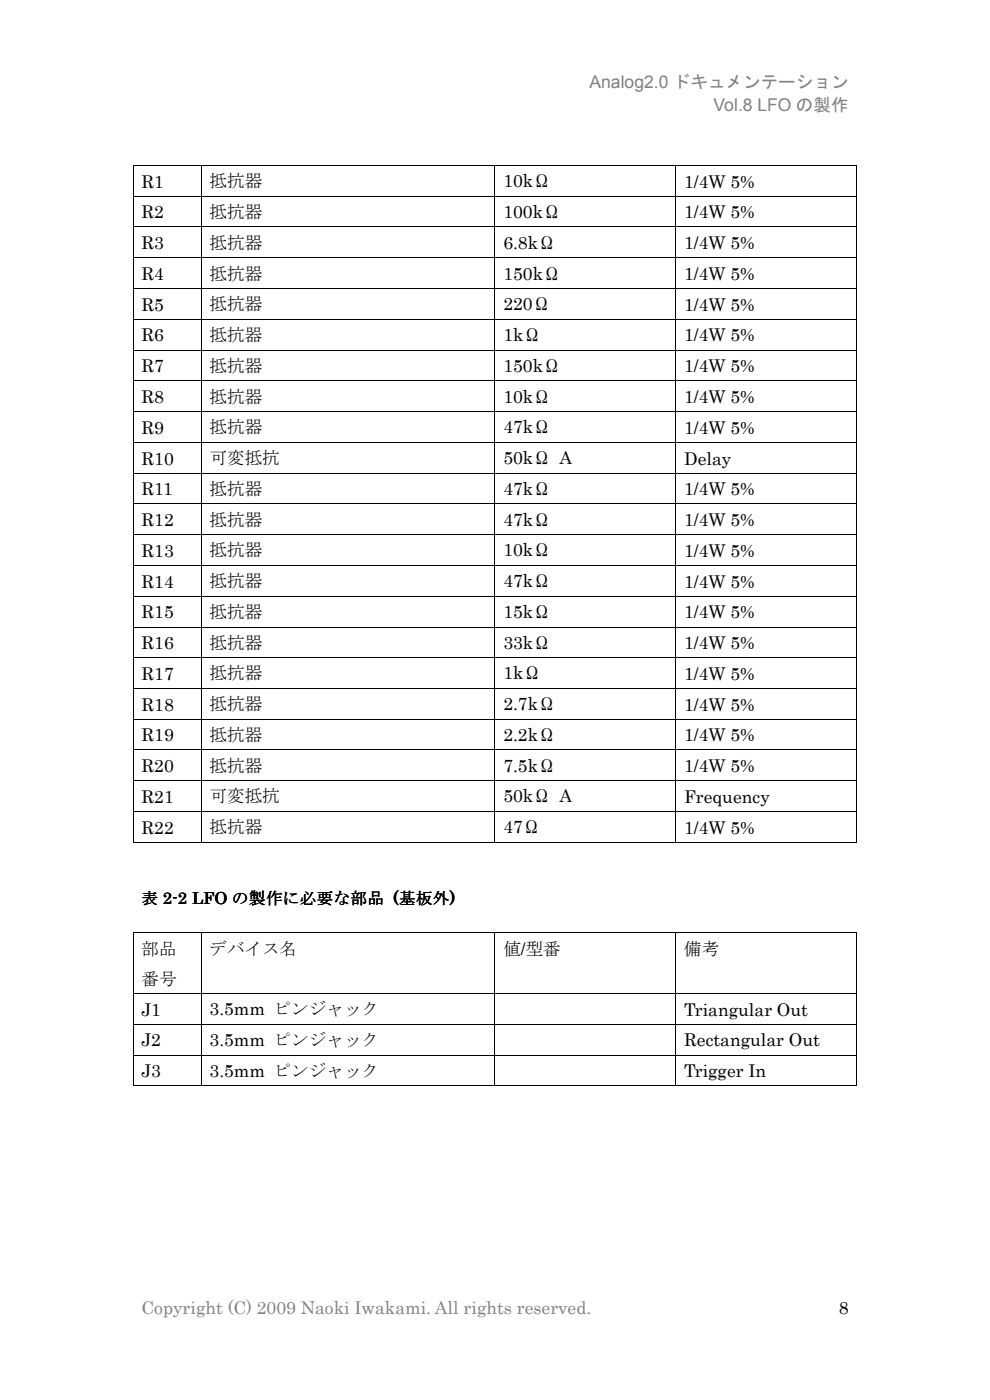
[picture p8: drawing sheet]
<svg xmlns="http://www.w3.org/2000/svg" width="210mm" height="297mm" viewBox="0 0 210 297" stroke-linecap="round" stroke-linejoin="round" font-family="sans-serif">
<defs><g id="words">
<g font-size="3.7" fill="#808080">
<text x="125" y="18.8">Analog2.0 ドキュメンテーション</text>
<text x="151.3" y="23.6">Vol.8 LFO の製作</text>
<text x="30" y="278.7">Copyright (C) 2009 Naoki Iwakami. All rights reserved.</text>
</g>
<g font-size="3.7">
<text x="30" y="39.8">R1</text>
<text x="44.5" y="39.7">抵抗器</text>
<text x="106.8" y="39.7">10kΩ</text>
<text x="145.1" y="39.8">1/4W 5%</text>
<text x="30" y="46.3">R2</text>
<text x="44.5" y="46.2">抵抗器</text>
<text x="106.8" y="46.2">100kΩ</text>
<text x="145.1" y="46.3">1/4W 5%</text>
<text x="30" y="52.8">R3</text>
<text x="44.5" y="52.8">抵抗器</text>
<text x="106.8" y="52.8">6.8kΩ</text>
<text x="145.1" y="52.8">1/4W 5%</text>
<text x="30" y="59.4">R4</text>
<text x="44.5" y="59.3">抵抗器</text>
<text x="106.8" y="59.3">150kΩ</text>
<text x="145.1" y="59.4">1/4W 5%</text>
<text x="30" y="65.9">R5</text>
<text x="44.5" y="65.8">抵抗器</text>
<text x="106.8" y="65.8">220Ω</text>
<text x="145.1" y="65.9">1/4W 5%</text>
<text x="30" y="72.4">R6</text>
<text x="44.5" y="72.4">抵抗器</text>
<text x="106.8" y="72.4">1kΩ</text>
<text x="145.1" y="72.4">1/4W 5%</text>
<text x="30" y="79">R7</text>
<text x="44.5" y="78.9">抵抗器</text>
<text x="106.8" y="78.9">150kΩ</text>
<text x="145.1" y="79">1/4W 5%</text>
<text x="30" y="85.5">R8</text>
<text x="44.5" y="85.4">抵抗器</text>
<text x="106.8" y="85.4">10kΩ</text>
<text x="145.1" y="85.5">1/4W 5%</text>
<text x="30" y="92">R9</text>
<text x="44.5" y="91.9">抵抗器</text>
<text x="106.8" y="91.9">47kΩ</text>
<text x="145.1" y="92">1/4W 5%</text>
<text x="30" y="98.6">R10</text>
<text x="44.5" y="98.5">可変抵抗</text>
<text x="106.8" y="98.5">50kΩ A</text>
<text x="145.1" y="98.6">Delay</text>
<text x="30" y="105.1">R11</text>
<text x="44.5" y="105">抵抗器</text>
<text x="106.8" y="105">47kΩ</text>
<text x="145.1" y="105.1">1/4W 5%</text>
<text x="30" y="111.6">R12</text>
<text x="44.5" y="111.5">抵抗器</text>
<text x="106.8" y="111.5">47kΩ</text>
<text x="145.1" y="111.6">1/4W 5%</text>
<text x="30" y="118.1">R13</text>
<text x="44.5" y="118">抵抗器</text>
<text x="106.8" y="118">10kΩ</text>
<text x="145.1" y="118.1">1/4W 5%</text>
<text x="30" y="124.6">R14</text>
<text x="44.5" y="124.6">抵抗器</text>
<text x="106.8" y="124.6">47kΩ</text>
<text x="145.1" y="124.6">1/4W 5%</text>
<text x="30" y="131.2">R15</text>
<text x="44.5" y="131.1">抵抗器</text>
<text x="106.8" y="131.1">15kΩ</text>
<text x="145.1" y="131.2">1/4W 5%</text>
<text x="30" y="137.7">R16</text>
<text x="44.5" y="137.6">抵抗器</text>
<text x="106.8" y="137.6">33kΩ</text>
<text x="145.1" y="137.7">1/4W 5%</text>
<text x="30" y="144.2">R17</text>
<text x="44.5" y="144.2">抵抗器</text>
<text x="106.8" y="144.2">1kΩ</text>
<text x="145.1" y="144.2">1/4W 5%</text>
<text x="30" y="150.8">R18</text>
<text x="44.5" y="150.7">抵抗器</text>
<text x="106.8" y="150.7">2.7kΩ</text>
<text x="145.1" y="150.8">1/4W 5%</text>
<text x="30" y="157.3">R19</text>
<text x="44.5" y="157.2">抵抗器</text>
<text x="106.8" y="157.2">2.2kΩ</text>
<text x="145.1" y="157.3">1/4W 5%</text>
<text x="30" y="163.8">R20</text>
<text x="44.5" y="163.7">抵抗器</text>
<text x="106.8" y="163.7">7.5kΩ</text>
<text x="145.1" y="163.8">1/4W 5%</text>
<text x="30" y="170.3">R21</text>
<text x="44.5" y="170.2">可変抵抗</text>
<text x="106.8" y="170.2">50kΩ A</text>
<text x="145.1" y="170.3">Frequency</text>
<text x="30" y="176.9">R22</text>
<text x="44.5" y="176.8">抵抗器</text>
<text x="106.8" y="176.8">47Ω</text>
<text x="145.1" y="176.9">1/4W 5%</text>
<text x="30" y="202.5">部品</text>
<text x="44.5" y="202.5">デバイス名</text>
<text x="106.8" y="202.5">値/型番</text>
<text x="145.1" y="202.5">備考</text>
<text x="30" y="208.9">番号</text>
<text x="30" y="215.5">J1</text>
<text x="44.5" y="215.4">3.5mm ピンジャック</text>
<text x="145.1" y="215.5">Triangular Out</text>
<text x="30" y="222">J2</text>
<text x="44.5" y="221.9">3.5mm ピンジャック</text>
<text x="145.1" y="222">Rectangular Out</text>
<text x="30" y="228.5">J3</text>
<text x="44.5" y="228.4">3.5mm ピンジャック</text>
<text x="145.1" y="228.5">Trigger In</text>
<text x="177.9" y="278.7">8</text>
</g>
<text font-size="3.5" x="30" y="191.8">表 2-2 LFO の製作に必要な部品 (基板外)</text>
</g></defs>
<g fill="#000">
<path d="M28.2 35h.2v.2h-.2zM42.6 35h.2v.2h-.2zM104.9 35h.2v.2h-.2zM143.3 35h.2v.2h-.2zM181.7 35h.2v.2h-.2zM28.2 41.5h.2v.2h-.2zM28.2 48.1h.2v.1h-.2zM28.2 54.6h.2v.2h-.2zM42.6 41.5h.2v.2h-.2zM42.6 48.1h.2v.1h-.2zM42.6 54.6h.2v.2h-.2zM104.9 41.5h.2v.2h-.2z"/>
<path d="M104.9 48.1h.2v.1h-.2zM104.9 54.6h.2v.2h-.2zM143.3 41.5h.2v.2h-.2zM143.3 48.1h.2v.1h-.2zM143.3 54.6h.2v.2h-.2zM181.7 41.5h.2v.2h-.2zM181.7 48.1h.2v.1h-.2zM181.7 54.6h.2v.2h-.2zM28.2 61.1h.2v.2h-.2zM28.2 67.7h.2v.1h-.2zM28.2 74.2h.2v.1h-.2zM42.6 61.1h.2v.2h-.2z"/>
<path d="M42.6 67.7h.2v.1h-.2zM42.6 74.2h.2v.1h-.2zM104.9 61.1h.2v.2h-.2zM104.9 67.7h.2v.1h-.2zM104.9 74.2h.2v.1h-.2zM143.3 61.1h.2v.2h-.2zM143.3 67.7h.2v.1h-.2zM143.3 74.2h.2v.1h-.2zM181.7 61.1h.2v.2h-.2zM181.7 67.7h.2v.1h-.2zM181.7 74.2h.2v.1h-.2zM28.2 80.7h.2v.2h-.2z"/>
<path d="M28.2 87.2h.2v.2h-.2zM28.2 93.8h.2v.1h-.2zM42.6 80.7h.2v.2h-.2zM42.6 87.2h.2v.2h-.2zM42.6 93.8h.2v.1h-.2zM104.9 80.7h.2v.2h-.2zM104.9 87.2h.2v.2h-.2zM104.9 93.8h.2v.1h-.2zM143.3 80.7h.2v.2h-.2zM143.3 87.2h.2v.2h-.2zM143.3 93.8h.2v.1h-.2zM181.7 80.7h.2v.2h-.2z"/>
<path d="M181.7 87.2h.2v.2h-.2zM181.7 93.8h.2v.1h-.2zM28.2 100.3h.2v.2h-.2zM28.2 106.8h.2v.2h-.2zM28.2 113.3h.2v.2h-.2zM42.6 100.3h.2v.2h-.2zM42.6 106.8h.2v.2h-.2zM42.6 113.3h.2v.2h-.2zM104.9 100.3h.2v.2h-.2zM104.9 106.8h.2v.2h-.2zM104.9 113.3h.2v.2h-.2zM143.3 100.3h.2v.2h-.2z"/>
<path d="M143.3 106.8h.2v.2h-.2zM143.3 113.3h.2v.2h-.2zM181.7 100.3h.2v.2h-.2zM181.7 106.8h.2v.2h-.2zM181.7 113.3h.2v.2h-.2zM28.2 119.9h.2v.1h-.2zM28.2 126.4h.2v.1h-.2zM28.2 132.9h.2v.2h-.2zM28.2 139.5h.2v.1h-.2zM42.6 119.9h.2v.1h-.2zM42.6 126.4h.2v.1h-.2zM42.6 132.9h.2v.2h-.2z"/>
<path d="M42.6 139.5h.2v.1h-.2zM104.9 119.9h.2v.1h-.2zM104.9 126.4h.2v.1h-.2zM104.9 132.9h.2v.2h-.2zM104.9 139.5h.2v.1h-.2zM143.3 119.9h.2v.1h-.2zM143.3 126.4h.2v.1h-.2zM143.3 132.9h.2v.2h-.2zM143.3 139.5h.2v.1h-.2zM181.7 119.9h.2v.1h-.2zM181.7 126.4h.2v.1h-.2zM181.7 132.9h.2v.2h-.2z"/>
<path d="M181.7 139.5h.2v.1h-.2zM28.2 146h.2v.1h-.2zM28.2 152.5h.2v.2h-.2zM28.2 159h.2v.2h-.2zM42.6 146h.2v.1h-.2zM42.6 152.5h.2v.2h-.2zM42.6 159h.2v.2h-.2zM104.9 146h.2v.1h-.2zM104.9 152.5h.2v.2h-.2zM104.9 159h.2v.2h-.2zM143.3 146h.2v.1h-.2zM143.3 152.5h.2v.2h-.2z"/>
<path d="M143.3 159h.2v.2h-.2zM181.7 146h.2v.1h-.2zM181.7 152.5h.2v.2h-.2zM181.7 159h.2v.2h-.2zM28.2 165.5h.2v.2h-.2zM28.2 172.1h.2v.2h-.2zM28.2 178.6h.2v.2h-.2zM42.6 165.5h.2v.2h-.2zM42.6 172.1h.2v.2h-.2zM42.6 178.6h.2v.2h-.2zM104.9 165.5h.2v.2h-.2zM104.9 172.1h.2v.2h-.2z"/>
<path d="M104.9 178.6h.2v.2h-.2zM143.3 165.5h.2v.2h-.2zM143.3 172.1h.2v.2h-.2zM143.3 178.6h.2v.2h-.2zM181.7 165.5h.2v.2h-.2zM181.7 172.1h.2v.2h-.2zM181.7 178.6h.2v.2h-.2zM28.2 197.8h.2v.2h-.2zM42.6 197.8h.2v.2h-.2zM104.9 197.8h.2v.2h-.2zM143.3 197.8h.2v.2h-.2zM181.7 197.8h.2v.2h-.2z"/>
<path d="M28.2 210.7h.2v.2h-.2zM28.2 217.2h.2v.2h-.2zM42.6 210.7h.2v.2h-.2zM42.6 217.2h.2v.2h-.2zM104.9 210.7h.2v.2h-.2zM104.9 217.2h.2v.2h-.2zM143.3 210.7h.2v.2h-.2zM143.3 217.2h.2v.2h-.2zM181.7 210.7h.2v.2h-.2zM181.7 217.2h.2v.2h-.2zM28.2 223.7h.2v.2h-.2zM28.2 230.3h.2v.2h-.2z"/>
<path d="M42.6 223.7h.2v.2h-.2zM42.6 230.3h.2v.2h-.2zM104.9 223.7h.2v.2h-.2zM104.9 230.3h.2v.2h-.2zM143.3 223.7h.2v.2h-.2zM143.3 230.3h.2v.2h-.2zM181.7 223.7h.2v.2h-.2zM181.7 230.3h.2v.2h-.2z"/>
</g>
<g fill="none" stroke="#000" stroke-width=".21">
<path d="M28.3 35.2v6.3M28.4 35.1h14.2M42.7 35.2v6.3M42.8 35.1h62.1M105 35.2v6.3M105.1 35.1h38.2M143.4 35.2v6.3M143.5 35.1h38.2M181.8 35.2v6.3M28.3 41.7v6.4M28.3 48.2v6.4M28.3 54.8v6.3"/>
<path d="M28.4 41.6h14.2M28.4 48.1h14.2M28.4 54.7h14.2M42.7 41.7v6.4M42.7 48.2v6.4M42.7 54.8v6.3M42.8 41.6h62.1M42.8 48.1h62.1M42.8 54.7h62.1M105 41.7v6.4M105 48.2v6.4M105 54.8v6.3"/>
<path d="M105.1 41.6h38.2M105.1 48.1h38.2M105.1 54.7h38.2M143.4 41.7v6.4M143.4 48.2v6.4M143.4 54.8v6.3M143.5 41.6h38.2M143.5 48.1h38.2M143.5 54.7h38.2M181.8 41.7v6.4M181.8 48.2v6.4M181.8 54.8v6.3"/>
<path d="M28.3 61.3v6.4M28.3 67.8v6.4M28.3 74.3v6.4M28.4 61.2h14.2M28.4 67.7h14.2M28.4 74.3h14.2M42.7 61.3v6.4M42.7 67.8v6.4M42.7 74.3v6.4M42.8 61.2h62.1M42.8 67.7h62.1M42.8 74.3h62.1"/>
<path d="M105 61.3v6.4M105 67.8v6.4M105 74.3v6.4M105.1 61.2h38.2M105.1 67.7h38.2M105.1 74.3h38.2M143.4 61.3v6.4M143.4 67.8v6.4M143.4 74.3v6.4M143.5 61.2h38.2M143.5 67.7h38.2M143.5 74.3h38.2"/>
<path d="M181.8 61.3v6.4M181.8 67.8v6.4M181.8 74.3v6.4M28.3 80.9v6.3M28.3 87.4v6.4M28.3 93.9v6.4M28.4 80.8h14.2M28.4 87.3h14.2M28.4 93.9h14.2M42.7 80.9v6.3M42.7 87.4v6.4M42.7 93.9v6.4"/>
<path d="M42.8 80.8h62.1M42.8 87.3h62.1M42.8 93.9h62.1M105 80.9v6.3M105 87.4v6.4M105 93.9v6.4M105.1 80.8h38.2M105.1 87.3h38.2M105.1 93.9h38.2M143.4 80.9v6.3M143.4 87.4v6.4M143.4 93.9v6.4"/>
<path d="M143.5 80.8h38.2M143.5 87.3h38.2M143.5 93.9h38.2M181.8 80.9v6.3M181.8 87.4v6.4M181.8 93.9v6.4M28.3 100.5v6.3M28.3 107v6.3M28.3 113.5v6.4M28.4 100.4h14.2M28.4 106.9h14.2M28.4 113.4h14.2"/>
<path d="M28.4 119.9h14.2M42.7 100.5v6.3M42.7 107v6.3M42.7 113.5v6.4M42.8 100.4h62.1M42.8 106.9h62.1M42.8 113.4h62.1M42.8 119.9h62.1M105 100.5v6.3M105 107v6.3M105 113.5v6.4M105.1 100.4h38.2"/>
<path d="M105.1 106.9h38.2M105.1 113.4h38.2M105.1 119.9h38.2M143.4 100.5v6.3M143.4 107v6.3M143.4 113.5v6.4M143.5 100.4h38.2M143.5 106.9h38.2M143.5 113.4h38.2M143.5 119.9h38.2M181.8 100.5v6.3M181.8 107v6.3"/>
<path d="M181.8 113.5v6.4M28.3 120v6.4M28.3 126.5v6.4M28.3 133.1v6.4M28.3 139.6v6.4M28.4 126.5h14.2M28.4 133h14.2M28.4 139.5h14.2M42.7 120v6.4M42.7 126.5v6.4M42.7 133.1v6.4M42.7 139.6v6.4"/>
<path d="M42.8 126.5h62.1M42.8 133h62.1M42.8 139.5h62.1M105 120v6.4M105 126.5v6.4M105 133.1v6.4M105 139.6v6.4M105.1 126.5h38.2M105.1 133h38.2M105.1 139.5h38.2M143.4 120v6.4M143.4 126.5v6.4"/>
<path d="M143.4 133.1v6.4M143.4 139.6v6.4M143.5 126.5h38.2M143.5 133h38.2M143.5 139.5h38.2M181.8 120v6.4M181.8 126.5v6.4M181.8 133.1v6.4M181.8 139.6v6.4M28.3 146.1v6.4M28.3 152.7v6.3M28.3 159.2v6.3"/>
<path d="M28.4 146.1h14.2M28.4 152.6h14.2M28.4 159.1h14.2M42.7 146.1v6.4M42.7 152.7v6.3M42.7 159.2v6.3M42.8 146.1h62.1M42.8 152.6h62.1M42.8 159.1h62.1M105 146.1v6.4M105 152.7v6.3M105 159.2v6.3"/>
<path d="M105.1 146.1h38.2M105.1 152.6h38.2M105.1 159.1h38.2M143.4 146.1v6.4M143.4 152.7v6.3M143.4 159.2v6.3M143.5 146.1h38.2M143.5 152.6h38.2M143.5 159.1h38.2M181.8 146.1v6.4M181.8 152.7v6.3M181.8 159.2v6.3"/>
<path d="M28.3 165.7v6.4M28.3 172.3v6.3M28.4 165.6h14.2M28.4 172.2h14.2M28.4 178.7h14.2M42.7 165.7v6.4M42.7 172.3v6.3M42.8 165.6h62.1M42.8 172.2h62.1M42.8 178.7h62.1M105 165.7v6.4M105 172.3v6.3"/>
<path d="M105.1 165.6h38.2M105.1 172.2h38.2M105.1 178.7h38.2M143.4 165.7v6.4M143.4 172.3v6.3M143.5 165.6h38.2M143.5 172.2h38.2M143.5 178.7h38.2M181.8 165.7v6.4M181.8 172.3v6.3M28.3 198v12.7M28.4 197.9h14.2"/>
<path d="M42.7 198v12.7M42.8 197.9h62.1M105 198v12.7M105.1 197.9h38.2M143.4 198v12.7M143.5 197.9h38.2M181.8 198v12.7M28.3 210.9v6.3M28.3 217.4v6.3M28.4 210.8h14.2M28.4 217.3h14.2M42.7 210.9v6.3"/>
<path d="M42.7 217.4v6.3M42.8 210.8h62.1M42.8 217.3h62.1M105 210.9v6.3M105 217.4v6.3M105.1 210.8h38.2M105.1 217.3h38.2M143.4 210.9v6.3M143.4 217.4v6.3M143.5 210.8h38.2M143.5 217.3h38.2M181.8 210.9v6.3"/>
<path d="M181.8 217.4v6.3M28.3 223.9v6.4M28.4 223.8h14.2M28.4 230.4h14.2M42.7 223.9v6.4M42.8 223.8h62.1M42.8 230.4h62.1M105 223.9v6.4M105.1 223.8h38.2M105.1 230.4h38.2M143.4 223.9v6.4M143.5 223.8h38.2"/>
<path d="M143.5 230.4h38.2M181.8 223.9v6.4"/>
</g>
<use href="#words"/>
</svg>
